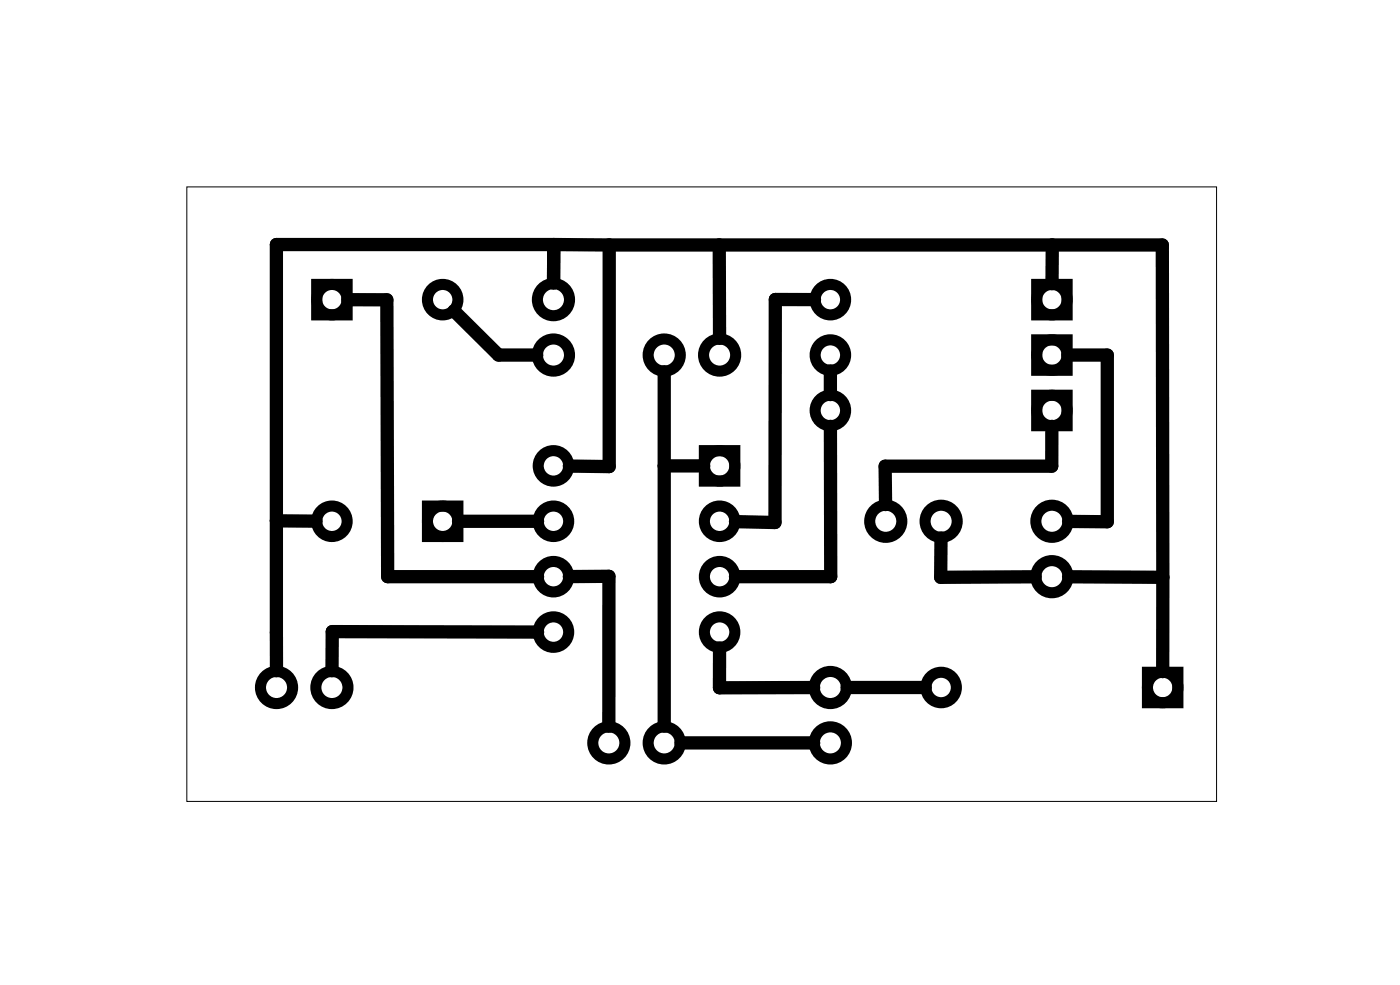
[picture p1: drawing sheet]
<svg xmlns="http://www.w3.org/2000/svg" width="64mm" height="45mm" viewBox="0 0 64 45" stroke-linecap="round" stroke-linejoin="round" font-family="sans-serif">
<path d="M8.6 8.6h47.2v28.1h-47.2z" fill="none" stroke="#000" stroke-width=".05"/>
<g fill="none" stroke="#000" stroke-width=".51">
<path d="M14.5 13h1.4v1.4h-1.4zM47.5 18.1h1.4v1.4h-1.4zM47.5 13h1.4v1.4h-1.4zM47.5 15.6h1.4v1.4h-1.4zM19.6 23.2h1.4v1.4h-1.4zM32.3 20.7h1.4v1.4h-1.4zM52.6 30.8h1.4v1.4h-1.4z"/>
<circle cx="15.2" cy="13.7" r=".7"/>
<circle cx="20.3" cy="13.7" r=".7"/>
<circle cx="25.4" cy="13.7" r=".74"/>
<circle cx="25.4" cy="16.3" r=".74"/>
<circle cx="30.5" cy="16.3" r=".74"/>
<circle cx="33" cy="16.3" r=".74"/>
<circle cx="38.1" cy="18.8" r=".7"/>
<circle cx="38.1" cy="16.3" r=".7"/>
<circle cx="38.1" cy="13.7" r=".7"/>
<circle cx="48.2" cy="13.7" r=".7"/>
<circle cx="48.2" cy="18.8" r=".7"/>
<circle cx="48.2" cy="16.3" r=".7"/>
<circle cx="12.7" cy="31.5" r=".74"/>
<circle cx="15.2" cy="23.9" r=".7"/>
<circle cx="15.2" cy="31.5" r=".74"/>
<circle cx="20.3" cy="23.9" r=".7"/>
<circle cx="25.4" cy="21.4" r=".7"/>
<circle cx="25.4" cy="23.9" r=".7"/>
<circle cx="25.4" cy="26.4" r=".7"/>
<circle cx="25.4" cy="29" r=".7"/>
<circle cx="27.9" cy="34.1" r=".74"/>
<circle cx="30.5" cy="34.1" r=".74"/>
<circle cx="33" cy="21.4" r=".7"/>
<circle cx="33" cy="26.4" r=".7"/>
<circle cx="33" cy="23.9" r=".7"/>
<circle cx="33" cy="29" r=".7"/>
<circle cx="38.1" cy="31.5" r=".74"/>
<circle cx="38.1" cy="34.1" r=".74"/>
<circle cx="40.6" cy="23.9" r=".74"/>
<circle cx="43.2" cy="31.5" r=".7"/>
<circle cx="43.2" cy="23.9" r=".74"/>
<circle cx="48.2" cy="23.9" r=".74"/>
<circle cx="48.2" cy="26.4" r=".74"/>
<circle cx="53.3" cy="31.5" r=".7"/>
</g>
<g fill="none" stroke="#000" stroke-width=".61">
<path d="M15.9 13.7h1.8l.1 12.7h6.9M20.8 14.2l2.1 2.1h1.7M25.4 11.2h-12.7v19.6M25.4 11.2h2.5M25.4 11.2v1.8M27.9 11.2h25.4v15.3M27.9 11.2v10.2h-1.8M30.5 17v16.3M33 11.2v4.3M37.4 13.7h-1.8l-.1 10.3-1.8-.1M38.1 17v1.1M38.1 19.5v6.9h-4.4"/>
<path d="M48.2 19.5v1.9h-7.6v1.7M48.3 11.2l-.1 1.8M49 16.3h1.8v7.6h-1.8M12.7 23.9h1.8M21 23.9h3.7M24.7 29h-9.5v1.8M26.1 26.4h1.8v6.9M30.5 21.4h1.8M31.2 34.1h6.1M33 29.7v1.8h4.3M38.8 31.5h3.6M43.2 24.7l-.1 1.8 4.4-.1"/>
<path d="M49 26.4l4.3 .1M53.3 26.5v4.3"/>
</g>
</svg>
